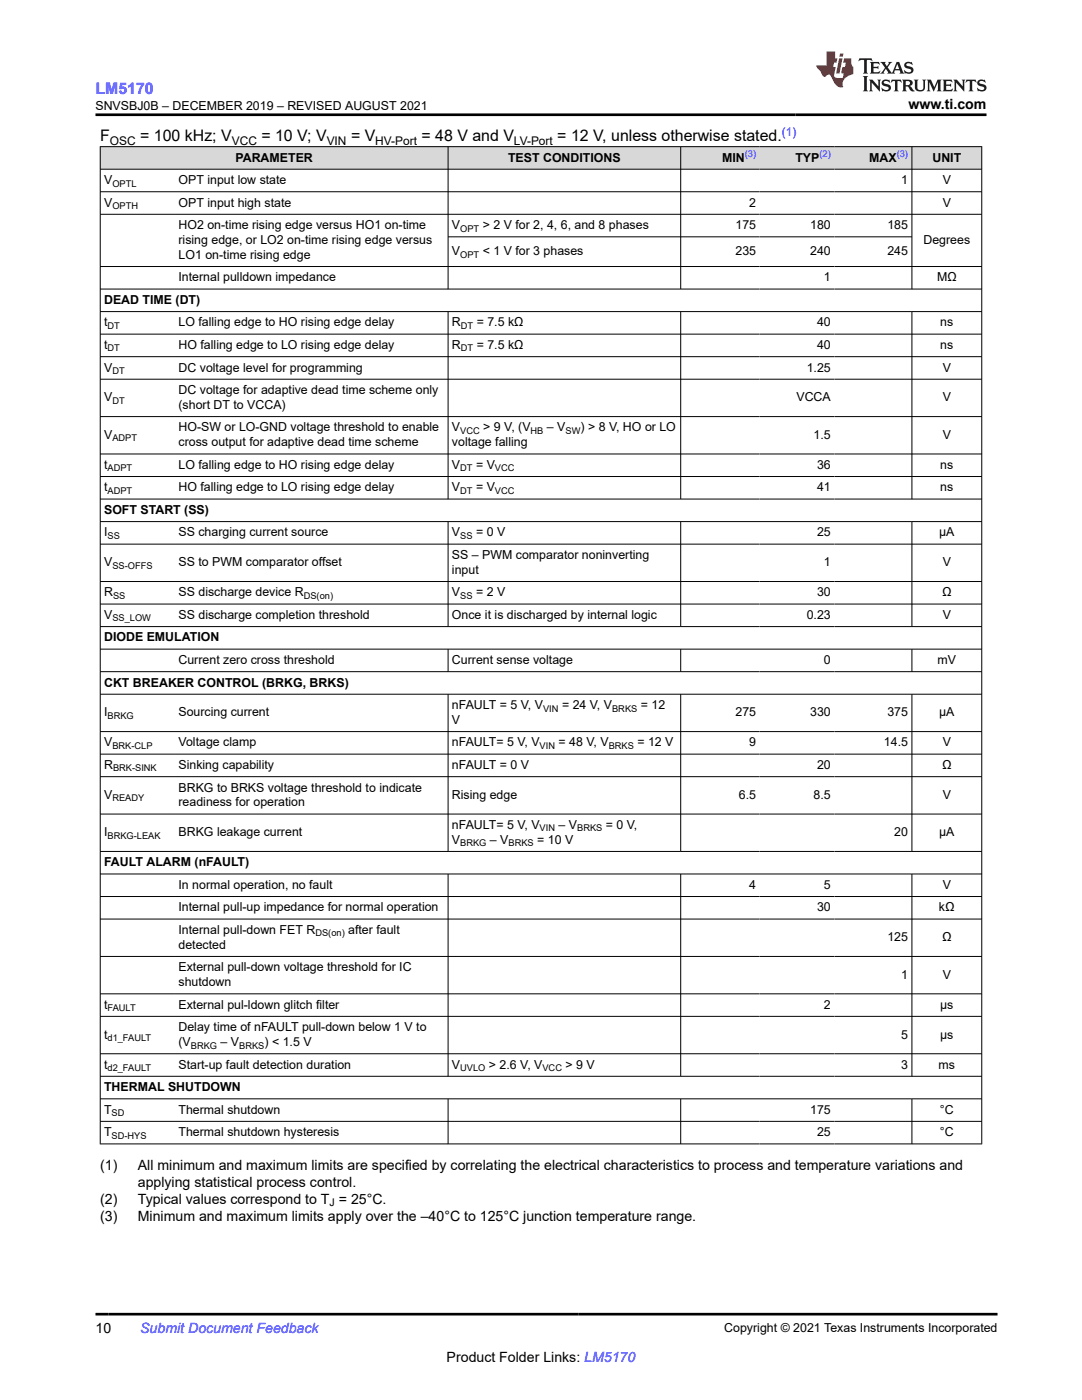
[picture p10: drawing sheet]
<svg xmlns="http://www.w3.org/2000/svg" width="216mm" height="279mm" viewBox="0 0 216 279" stroke-linecap="round" stroke-linejoin="round" font-family="sans-serif">
<defs><g id="words">
<text font-size="3.2" fill="#00f" x="19" y="18.7">LM5170</text>
<g font-size="3.2">
<text x="20" y="28.2">F</text>
<text x="28" y="28.2">= 100 kHz; V</text>
<text x="52.2" y="28.2">= 10 V; V</text>
<text x="70" y="28.2">= V</text>
<text x="84.1" y="28.2">= 48 V and V</text>
<text x="111.2" y="28.2">= 12 V, unless otherwise stated.</text>
</g>
<g font-size="2.8">
<text x="181.3" y="21.8">www.ti.com</text>
<text x="20" y="233.4">(1)</text>
<text x="27.5" y="233.4">All minimum and maximum limits are specified by correlating the electrical characteristics to process and temperature variations and</text>
<text x="27.5" y="236.8">applying statistical process control.</text>
<text x="20" y="243.6">(3)</text>
<text x="20" y="240.2">(2)</text>
<text x="27.5" y="240.2">Typical values correspond to T = 25°C.</text>
<text x="27.5" y="243.6">Minimum and maximum limits apply over the –40°C to 125°C junction temperature range.</text>
<text x="19" y="266.1">10</text>
<text x="89.1" y="271.7">Product Folder Links: LM5170</text>
</g>
<text font-size="2.8" fill="#00f" x="28" y="266.1">Submit Document Feedback</text>
<g font-size="2.5">
<text x="19" y="21.9">SNVSBJ0B – DECEMBER 2019 – REVISED AUGUST 2021</text>
<text x="47" y="32.2">PARAMETER</text>
<text x="101.4" y="32.2">TEST CONDITIONS</text>
<text x="144.1" y="32.2">MIN</text>
<text x="158.7" y="32.2">TYP</text>
<text x="173.4" y="32.2">MAX</text>
<text x="186.1" y="32.2">UNIT</text>
<text x="20.8" y="36.7">V</text>
<text x="20.8" y="41.2">V</text>
<text x="35.6" y="36.7">OPT input low state</text>
<text x="35.6" y="41.2">OPT input high state</text>
<text x="149.5" y="41.2">2</text>
<text x="179.8" y="36.7">1</text>
<text x="188.1" y="36.7">V</text>
<text x="188.1" y="41.2">V</text>
<text x="35.6" y="45.7">HO2 on-time rising edge versus HO1 on-time</text>
<text x="90.2" y="45.7">V</text>
<text x="96.3" y="45.7">&gt; 2 V for 2, 4, 6, and 8 phases</text>
<text x="146.8" y="45.7">175</text>
<text x="161.7" y="45.7">180</text>
<text x="177.1" y="45.7">185</text>
<text x="35.6" y="48.7">rising edge, or LO2 on-time rising edge versus</text>
<text x="35.6" y="51.7">LO1 on-time rising edge</text>
<text x="90.2" y="50.9">V</text>
<text x="96.3" y="50.9">&lt; 1 V for 3 phases</text>
<text x="146.8" y="50.9">235</text>
<text x="161.7" y="50.9">240</text>
<text x="177.1" y="50.9">245</text>
<text x="184.3" y="48.7">Degrees</text>
<text x="35.6" y="56.2">Internal pulldown impedance</text>
<text x="164.4" y="56.2">1</text>
<text x="187" y="56.2">MΩ</text>
<text x="20.8" y="60.6">DEAD TIME (DT)</text>
<text x="20.8" y="65.1">t</text>
<text x="35.6" y="65.1">LO falling edge to HO rising edge delay</text>
<text x="90.2" y="65.1">R</text>
<text x="95.1" y="65.1">= 7.5 kΩ</text>
<text x="163" y="65.1">40</text>
<text x="187.6" y="65.1">ns</text>
<text x="20.8" y="69.6">t</text>
<text x="35.6" y="69.6">HO falling edge to LO rising edge delay</text>
<text x="90.2" y="69.6">R</text>
<text x="95.1" y="69.6">= 7.5 kΩ</text>
<text x="163" y="69.6">40</text>
<text x="187.6" y="69.6">ns</text>
<text x="20.8" y="74.1">V</text>
<text x="35.6" y="74.1">DC voltage level for programming</text>
<text x="161" y="74.1">1.25</text>
<text x="188.1" y="74.1">V</text>
<text x="20.8" y="80.1">V</text>
<text x="35.6" y="78.6">DC voltage for adaptive dead time scheme only</text>
<text x="35.6" y="81.6">(short DT to VCCA)</text>
<text x="158.9" y="80.1">VCCA</text>
<text x="188.1" y="80.1">V</text>
<text x="20.8" y="87.6">V</text>
<text x="35.6" y="86.1">HO-SW or LO-GND voltage threshold to enable</text>
<text x="35.6" y="89.1">cross output for adaptive dead time scheme</text>
<text x="90.2" y="89.1">voltage falling</text>
<text x="90.2" y="86.1">V</text>
<text x="96.4" y="86.1">&gt; 9 V, (V</text>
<text x="109.1" y="86.1">– V</text>
<text x="115.8" y="86.1">) &gt; 8 V, HO or LO</text>
<text x="162.4" y="87.6">1.5</text>
<text x="188.1" y="87.6">V</text>
<text x="20.8" y="93.6">t</text>
<text x="35.6" y="93.6">LO falling edge to HO rising edge delay</text>
<text x="90.2" y="93.6">V</text>
<text x="95" y="93.6">= V</text>
<text x="163" y="93.6">36</text>
<text x="187.6" y="93.6">ns</text>
<text x="20.8" y="98.1">t</text>
<text x="35.6" y="98.1">HO falling edge to LO rising edge delay</text>
<text x="90.2" y="98.1">V</text>
<text x="95" y="98.1">= V</text>
<text x="163" y="98.1">41</text>
<text x="187.6" y="98.1">ns</text>
<text x="20.8" y="102.6">SOFT START (SS)</text>
<text x="20.8" y="107.1">I</text>
<text x="35.6" y="107.1">SS charging current source</text>
<text x="90.2" y="107.1">V</text>
<text x="95" y="107.1">= 0 V</text>
<text x="163" y="107.1">25</text>
<text x="187.4" y="107.1">µA</text>
<text x="20.8" y="113">V</text>
<text x="35.6" y="113">SS to PWM comparator offset</text>
<text x="90.2" y="111.6">SS – PWM comparator noninverting</text>
<text x="164.4" y="113">1</text>
<text x="188.1" y="113">V</text>
<text x="20.8" y="119">R</text>
<text x="35.6" y="119">SS discharge device R</text>
<text x="90.2" y="114.5">input</text>
<text x="90.2" y="119">V</text>
<text x="95" y="119">= 2 V</text>
<text x="163" y="119">30</text>
<text x="188" y="119">Ω</text>
<text x="20.8" y="123.5">V</text>
<text x="35.6" y="123.5">SS discharge completion threshold</text>
<text x="90.2" y="123.5">Once it is discharged by internal logic</text>
<text x="161" y="123.5">0.23</text>
<text x="188.1" y="123.5">V</text>
<text x="20.8" y="128">DIODE EMULATION</text>
<text x="20.8" y="137">CKT BREAKER CONTROL (BRKG, BRKS)</text>
<text x="35.6" y="132.5">Current zero cross threshold</text>
<text x="90.2" y="132.5">Current sense voltage</text>
<text x="164.4" y="132.5">0</text>
<text x="187.1" y="132.5">mV</text>
<text x="20.8" y="143">I</text>
<text x="35.6" y="143">Sourcing current</text>
<text x="90.2" y="141.5">nFAULT = 5 V, V</text>
<text x="112.1" y="141.5">= 24 V, V</text>
<text x="127.9" y="141.5">= 12</text>
<text x="146.8" y="143">275</text>
<text x="161.7" y="143">330</text>
<text x="177.1" y="143">375</text>
<text x="187.4" y="143">µA</text>
<text x="20.8" y="149">V</text>
<text x="35.6" y="149">Voltage clamp</text>
<text x="90.2" y="144.5">V</text>
<text x="90.2" y="149">nFAULT= 5 V, V</text>
<text x="111.5" y="149">= 48 V, V</text>
<text x="127.2" y="149">= 12 V</text>
<text x="149.5" y="149">9</text>
<text x="176.4" y="149">14.5</text>
<text x="188.1" y="149">V</text>
<text x="20.8" y="153.5">R</text>
<text x="35.6" y="153.5">Sinking capability</text>
<text x="90.2" y="153.5">nFAULT = 0 V</text>
<text x="163" y="153.5">20</text>
<text x="188" y="153.5">Ω</text>
<text x="20.8" y="159.4">V</text>
<text x="35.6" y="158">BRKG to BRKS voltage threshold to indicate</text>
<text x="35.6" y="160.9">readiness for operation</text>
<text x="90.2" y="159.4">Rising edge</text>
<text x="147.4" y="159.4">6.5</text>
<text x="162.4" y="159.4">8.5</text>
<text x="188.1" y="159.4">V</text>
<text x="20.8" y="166.9">I</text>
<text x="35.6" y="166.9">BRKG leakage current</text>
<text x="90.2" y="165.4">nFAULT= 5 V, V</text>
<text x="111.5" y="165.4">– V</text>
<text x="120.9" y="165.4">= 0 V,</text>
<text x="178.4" y="166.9">20</text>
<text x="187.4" y="166.9">µA</text>
<text x="20.8" y="172.9">FAULT ALARM (nFAULT)</text>
<text x="90.2" y="168.4">V</text>
<text x="97.8" y="168.4">– V</text>
<text x="107.2" y="168.4">= 10 V</text>
<text x="35.6" y="177.4">In normal operation, no fault</text>
<text x="149.5" y="177.4">4</text>
<text x="164.4" y="177.4">5</text>
<text x="188.1" y="177.4">V</text>
<text x="35.6" y="181.9">Internal pull-up impedance for normal operation</text>
<text x="163" y="181.9">30</text>
<text x="187.4" y="181.9">kΩ</text>
<text x="35.6" y="186.4">Internal pull-down FET R</text>
<text x="35.6" y="189.3">detected</text>
<text x="69.5" y="186.4">after fault</text>
<text x="177.1" y="187.9">125</text>
<text x="188" y="187.9">Ω</text>
<text x="35.6" y="193.8">External pull-down voltage threshold for IC</text>
<text x="35.6" y="196.8">shutdown</text>
<text x="179.8" y="195.3">1</text>
<text x="188.1" y="195.3">V</text>
<text x="20.8" y="201.3">t</text>
<text x="35.6" y="201.3">External pul-ldown glitch filter</text>
<text x="164.4" y="201.3">2</text>
<text x="187.6" y="201.3">µs</text>
<text x="20.8" y="207.3">t</text>
<text x="35.6" y="205.8">Delay time of nFAULT pull-down below 1 V to</text>
<text x="35.6" y="208.8">(V</text>
<text x="44" y="208.8">– V</text>
<text x="52.8" y="208.8">) &lt; 1.5 V</text>
<text x="179.8" y="207.3">5</text>
<text x="187.6" y="207.3">µs</text>
<text x="20.8" y="213.3">t</text>
<text x="35.6" y="213.3">Start-up fault detection duration</text>
<text x="90.2" y="213.3">V</text>
<text x="97.6" y="213.3">&gt; 2.6 V, V</text>
<text x="112.8" y="213.3">&gt; 9 V</text>
<text x="179.8" y="213.3">3</text>
<text x="187.3" y="213.3">ms</text>
<text x="20.8" y="217.8">THERMAL SHUTDOWN</text>
<text x="20.8" y="222.3">T</text>
<text x="20.8" y="226.8">T</text>
<text x="35.6" y="222.3">Thermal shutdown</text>
<text x="35.6" y="226.8">Thermal shutdown hysteresis</text>
<text x="161.7" y="222.3">175</text>
<text x="163" y="226.8">25</text>
<text x="187.5" y="222.3">°C</text>
<text x="187.5" y="226.8">°C</text>
<text x="144.5" y="265.8">Copyright © 2021 Texas Instruments Incorporated</text>
</g>
<g font-size="2.4">
<text x="21.9" y="28.9">OSC</text>
<text x="46.2" y="28.9">VCC</text>
<text x="65.2" y="28.9">VIN</text>
<text x="74.9" y="28.9">HV-Port</text>
<text x="102.6" y="28.9">LV-Port</text>
</g>
<text font-size="2.4" fill="#00f" x="156" y="27.2">(1)</text>
<text font-size="2.1" x="65.8" y="240.8">J</text>
<g font-size="1.9" fill="#00f">
<text x="148.6" y="31.4">(3)</text>
<text x="163.5" y="31.4">(2)</text>
<text x="178.9" y="31.4">(3)</text>
</g>
<g font-size="1.9">
<text x="22.4" y="37.2">OPTL</text>
<text x="22.4" y="41.7">OPTH</text>
<text x="91.8" y="46.2">OPT</text>
<text x="91.8" y="51.4">OPT</text>
<text x="21.5" y="65.6">DT</text>
<text x="92" y="65.6">DT</text>
<text x="21.5" y="70.1">DT</text>
<text x="92" y="70.1">DT</text>
<text x="22.4" y="74.6">DT</text>
<text x="22.4" y="80.6">DT</text>
<text x="22.4" y="88.1">ADPT</text>
<text x="91.8" y="86.6">VCC</text>
<text x="105.9" y="86.6">HB</text>
<text x="112.8" y="86.6">SW</text>
<text x="21.5" y="94.1">ADPT</text>
<text x="91.8" y="94.1">DT</text>
<text x="98.8" y="94.1">VCC</text>
<text x="21.5" y="98.6">ADPT</text>
<text x="91.8" y="98.6">DT</text>
<text x="98.8" y="98.6">VCC</text>
<text x="21.5" y="107.6">SS</text>
<text x="91.8" y="107.6">SS</text>
<text x="22.4" y="113.5">SS-OFFS</text>
<text x="22.6" y="119.5">SS</text>
<text x="60.6" y="119.5">DS(on)</text>
<text x="91.8" y="119.5">SS</text>
<text x="22.4" y="124">SS_LOW</text>
<text x="21.5" y="143.5">BRKG</text>
<text x="108.4" y="142">VIN</text>
<text x="122.1" y="142">BRKS</text>
<text x="22.4" y="149.5">BRK-CLP</text>
<text x="107.7" y="149.5">VIN</text>
<text x="121.5" y="149.5">BRKS</text>
<text x="22.6" y="154">BRK-SINK</text>
<text x="22.4" y="159.9">READY</text>
<text x="21.5" y="167.4">BRKG-LEAK</text>
<text x="107.7" y="165.9">VIN</text>
<text x="115.2" y="165.9">BRKS</text>
<text x="91.8" y="168.9">BRKG</text>
<text x="101.5" y="168.9">BRKS</text>
<text x="62.9" y="186.9">DS(on)</text>
<text x="21.5" y="201.8">FAULT</text>
<text x="21.5" y="207.8">d1_FAULT</text>
<text x="38.1" y="209.3">BRKG</text>
<text x="47.7" y="209.3">BRKS</text>
<text x="21.5" y="213.8">d2_FAULT</text>
<text x="91.8" y="213.8">UVLO</text>
<text x="108.2" y="213.8">VCC</text>
<text x="22.3" y="222.7">SD</text>
<text x="22.3" y="227.2">SD-HYS</text>
</g>
</g></defs>
<g fill="#d8d8d8">
<path d="M20 29.3h175.9v4.5h-175.9z" fill-rule="evenodd"/>
<path d="M20.1 29.3h69.3v4.4h-69.3z" fill-rule="evenodd"/>
<path d="M89.5 29.3h46.3v4.4h-46.3z" fill-rule="evenodd"/>
<path d="M135.9 29.3h15.7v4.4h-15.7z" fill-rule="evenodd"/>
<path d="M151.6 29.3h14.9v4.4h-14.9z" fill-rule="evenodd"/>
<path d="M166.5 29.3h15.4v4.4h-15.4z" fill-rule="evenodd"/>
<path d="M182 29.3h13.8v4.4h-13.8z" fill-rule="evenodd"/>
</g>
<g fill="none" stroke="#000" stroke-width=".2">
<path d="M19.9 29.3h176.1M19.9 33.8h176.1M19.9 38.3h176.1M20 29.2v199.2M89.4 29.2v28.5M135.8 29.2v28.5M182 29.2v28.5M195.9 29.2v199.2M19.9 42.8h176.1M19.9 53.2h176.1M19.9 57.7h176.1M89.4 47.3h92.6"/>
<path d="M19.9 62.2h176.1M19.9 66.7h176.1M19.9 71.2h176.1M19.9 75.7h176.1M89.4 62.2v37.5M135.8 62.2v37.5M182 62.2v37.5M19.9 83.1h176.1M19.9 90.6h176.1M19.9 95.1h176.1M19.9 99.6h176.1M19.9 104.1h176.1"/>
<path d="M19.9 108.6h176.1M19.9 116.1h176.1M89.4 104.1v21M135.8 104.1v21M182 104.1v21M19.9 120.6h176.1M19.9 125.1h176.1M19.9 129.5h176.1M19.9 134h176.1M19.9 138.5h176.1M89.4 129.5v4.6M89.4 138.5v31.5"/>
<path d="M135.8 129.5v4.6M135.8 138.5v31.5M182 129.5v4.6M182 138.5v31.5M19.9 146h176.1M19.9 150.5h176.1M19.9 155h176.1M19.9 162.5h176.1M19.9 169.9h176.1M19.9 174.4h176.1M19.9 178.9h176.1M89.4 174.4v40.5"/>
<path d="M135.8 174.4v40.5M182 174.4v40.5M19.9 183.4h176.1M19.9 190.9h176.1M19.9 198.3h176.1M19.9 202.8h176.1M19.9 210.3h176.1M19.9 214.8h176.1M19.9 219.3h176.1M89.4 219.3v9.1M135.8 219.3v9.1M182 219.3v9.1"/>
<path d="M19.9 223.8h176.1M19.9 228.3h176.1"/>
</g>
<path d="M171.5 11.6l-.2 .6 .5-.2h.6v.1v2.2l-.2 .4h1l-.2-.4v-2.2v-.1h.5l.5 .2-.1-.6zM173.6 12.4l.2 .3v1.6l-.2 .4h1.9l.1-.6a1.08 1.08 0 0 1-1.3 .2v-.7h.6l.4 .2v-.7l-.4 .2h-.6v-.5l.2-.2a1 1 0 0 1 1 .3l-.1-.5zM175.7 12.4l.9 1.1-1 1.2h.9l-.2-.2 .5-.8 .4 .8-.2 .2h1.6l-.2-.2 .2-.5h.9l.1 .5-.1 .2h.9l-.2-.4-.8-1.9h-.5l-.9 2.1-.9-1.1 .9-1h-.8l.2 .2-.4 .6-.4-.6 .2-.2zM179 12.8l.4 1h-.7zM180.7 12.5a.65 .65 0 0 0-.2 .7 .65 .65 0 0 0 .6 .5l.6 .1 .1 .3a.79 .79 0 0 1-.7 .4 .79 .79 0 0 1-.7-.5l.1 .7 .2-.1a.93 .93 0 0 0 1.1 0 .93 .93 0 0 0 .4-.9 1.46 1.46 0 0 0-1.2-.6l-.1-.3a1.09 1.09 0 0 1 1.2 .2l-.2-.6-.1 .1-.5-.2zM172.2 15.2l.2 .4v2.2l-.2 .4h1l-.2-.4v-2.2l.2-.4zM173.4 15.9l.2 .4v1.5l-.2 .4h.8l-.3-.4 .1-1.3 1.6 1.8v-2l.2-.4h-.7l.1 .2 .1 1.1-1.2-1.3zM176.2 16a.65 .65 0 0 0-.2 .8 .65 .65 0 0 0 .6 .4l.6 .2 .1 .2a.79 .79 0 0 1-.7 .4 .79 .79 0 0 1-.7-.5l.1 .7 .2-.1a.93 .93 0 0 0 1.1 .1 .93 .93 0 0 0 .4-1 1.46 1.46 0 0 0-1.2-.5l-.1-.4a1.09 1.09 0 0 1 1.2 .2l-.1-.6-.2 .1-.5-.1zM177.9 15.9l-.1 .6a.63 .63 0 0 1 .8-.3v1.6l-.3 .4h1l-.2-.4v-1.6a.66 .66 0 0 1 .8 .3l-.1-.6zM180 15.9l.2 .4v1.5l-.2 .4h1l-.2-.2-.1-.7h.5l.1 .2a.79 .79 0 0 0 1.2 .6l-1-.9a.61 .61 0 0 0 .6-.6 .61 .61 0 0 0-.5-.7zM180.8 16.2h.1a.47 .47 0 0 1 .5 .1 .47 .47 0 0 1 .1 .5l-.1 .1-.7 .1zM182.3 15.9l.2 .2a2.27 2.27 0 0 0 .4 2 1.04 1.04 0 0 0 1.7-.7v-1.3l.2-.2h-.8l.2 .4v1.1a.6 .6 0 0 1-.6 .6 .6 .6 0 0 1-.6-.6v-1.1l.3-.4zM184.9 15.9l.2 .4v1.5l-.2 .4h.8l-.3-.4v-1.4l.9 1.9 .9-1.9v1.4l-.3 .4h1l-.2-.4v-1.5l.2-.4h-.8l-.7 1.5-.6-1.5zM188.1 15.9l.2 .4v1.5l-.2 .4h1.9l.1-.6a1.09 1.09 0 0 1-1.3 .2v-.7h.6l.4 .2v-.6l-.4 .2h-.6v-.6l.2-.1a1.01 1.01 0 0 1 1 .3l-.1-.6zM190.2 15.9l.3 .4v1.5l-.3 .4h.8l-.2-.4v-1.3l1.6 1.8v-2l.2-.4h-.7l.2 .2v1.1l-1.2-1.3zM192.8 15.9l-.1 .6a.63 .63 0 0 1 .8-.3v1.6l-.3 .4h1l-.2-.4v-1.6a.66 .66 0 0 1 .8 .3l-.1-.6zM195.2 16a.65 .65 0 0 0-.2 .8 .65 .65 0 0 0 .6 .4l.6 .2 .2 .2a.79 .79 0 0 1-.7 .4 .79 .79 0 0 1-.7-.5l.1 .7 .2-.1a.93 .93 0 0 0 1 .1 .93 .93 0 0 0 .5-1 1.46 1.46 0 0 0-1.3-.5v-.4a1.09 1.09 0 0 1 1.2 .2l-.2-.6-.2 .1-.5-.1z" fill="#231f20"/>
<path d="M164.9 10.3v2.7h-2l.1 .4 .8 1a.95 .95 0 0 0 1 .9 .59 .59 0 0 1 .5-.4 .59 .59 0 0 1 .5 .3l.4 .8a1.59 1.59 0 0 0 2.1 1.4 1.61 1.61 0 0 1 1-2.3l1-.3-.1-1.5a1.59 1.59 0 0 1-.3-1.7h-1.5l-.2 .9h.6l-.2 .9h-.5l-.2 .9v.3l.4 .1-.1 .9h-.7a.73 .73 0 0 1-1-.7l.3-1.5h-.5l.1-.9h.5l.2-.9h-.5v-1.3zM167.4 11.6l-.6 3.1h.7l.6-3.1zM167.6 10.7l-.1 .6h.7l.1-.6z" fill="#ed1c24"/>
<path d="M19 22.9h177.8M19 262.3h180" fill="none" stroke="#000" stroke-width=".53"/>
<use href="#words"/>
</svg>
